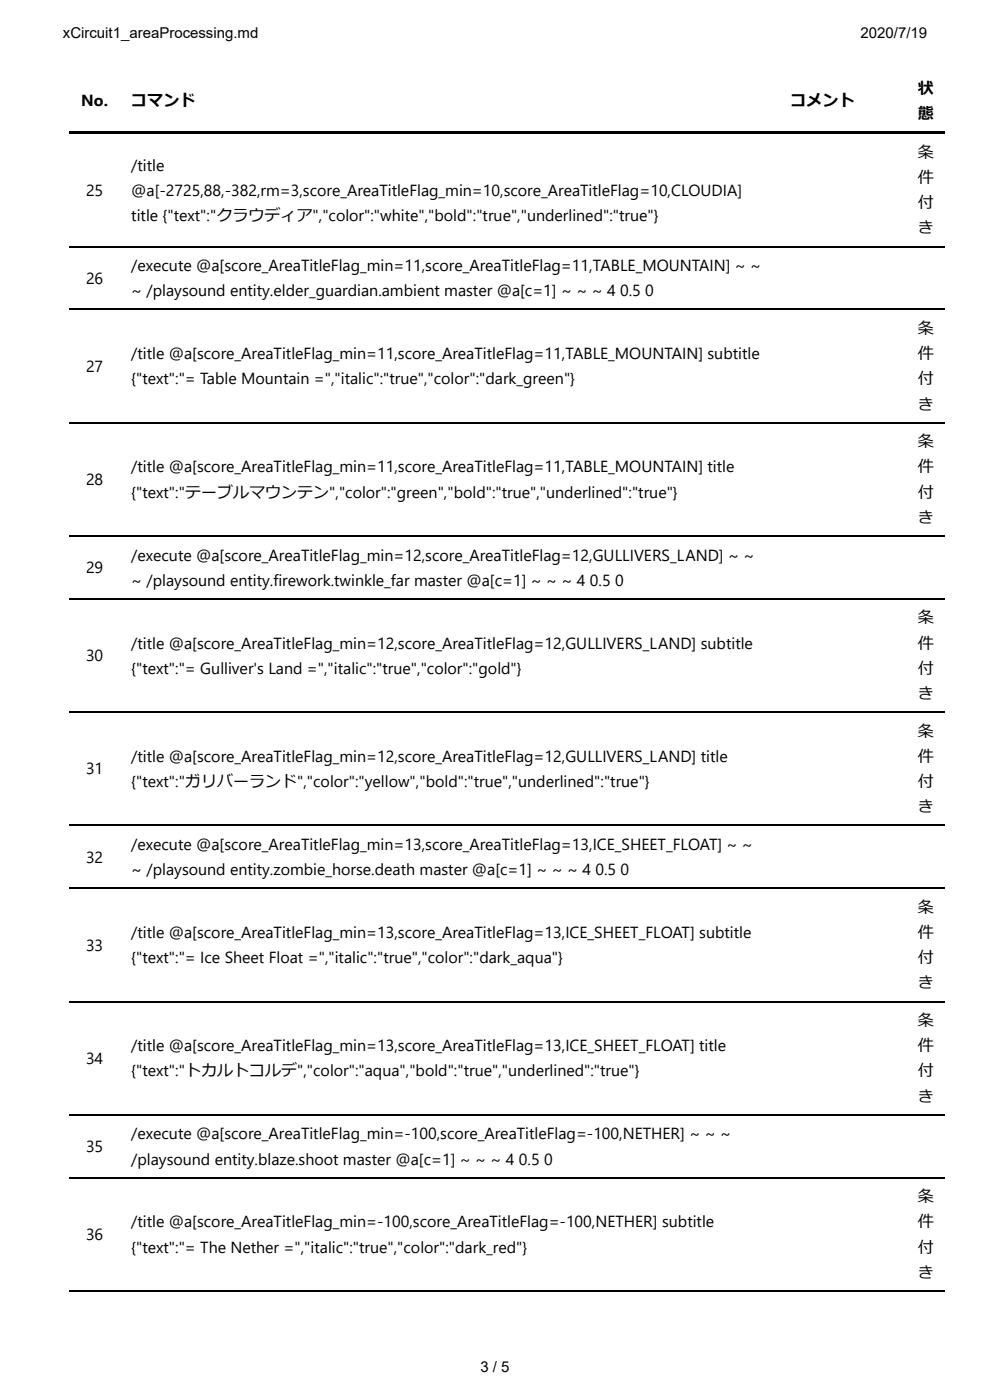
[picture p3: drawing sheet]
<svg xmlns="http://www.w3.org/2000/svg" width="210mm" height="297mm" viewBox="0 0 210 297" stroke-linecap="round" stroke-linejoin="round" font-family="sans-serif">
<defs><g id="words">
<g font-size="3.4">
<text x="17.2" y="22.6">No.</text>
<text x="27.8" y="22.6">コマンド</text>
<text x="167.6" y="22.6">コメント</text>
<text x="194.6" y="19.9">状</text>
<text x="194.6" y="25.3">態</text>
<text x="194.6" y="33.5">条</text>
<text x="18.2" y="41.5">25</text>
<text x="27.8" y="36.2">/title</text>
<text x="27.8" y="41.5">@a[-2725,88,-382,rm=3,score_AreaTitleFlag_min=10,score_AreaTitleFlag=10,CLOUDIA]</text>
<text x="194.6" y="38.8">件</text>
<text x="27.8" y="46.8">title {&quot;text&quot;:&quot;クラウディア&quot;,&quot;color&quot;:&quot;white&quot;,&quot;bold&quot;:&quot;true&quot;,&quot;underlined&quot;:&quot;true&quot;}</text>
<text x="194.6" y="44.2">付</text>
<text x="194.6" y="49.5">き</text>
<text x="27.8" y="57.5">/execute @a[score_AreaTitleFlag_min=11,score_AreaTitleFlag=11,TABLE_MOUNTAIN] ~ ~</text>
<text x="18.2" y="60.2">26</text>
<text x="27.8" y="62.9">~ /playsound entity.elder_guardian.ambient master @a[c=1] ~ ~ ~ 4 0.5 0</text>
<text x="194.6" y="70.9">条</text>
<text x="27.8" y="76.2">/title @a[score_AreaTitleFlag_min=11,score_AreaTitleFlag=11,TABLE_MOUNTAIN] subtitle</text>
<text x="194.6" y="76.2">件</text>
<text x="18.2" y="78.9">27</text>
<text x="27.8" y="81.6">{&quot;text&quot;:&quot;= Table Mountain =&quot;,&quot;italic&quot;:&quot;true&quot;,&quot;color&quot;:&quot;dark_green&quot;}</text>
<text x="194.6" y="81.6">付</text>
<text x="194.6" y="86.9">き</text>
<text x="194.6" y="94.9">条</text>
<text x="27.8" y="100.2">/title @a[score_AreaTitleFlag_min=11,score_AreaTitleFlag=11,TABLE_MOUNTAIN] title</text>
<text x="194.6" y="100.2">件</text>
<text x="18.2" y="102.9">28</text>
<text x="27.8" y="105.6">{&quot;text&quot;:&quot;テーブルマウンテン&quot;,&quot;color&quot;:&quot;green&quot;,&quot;bold&quot;:&quot;true&quot;,&quot;underlined&quot;:&quot;true&quot;}</text>
<text x="194.6" y="105.6">付</text>
<text x="194.6" y="110.9">き</text>
<text x="27.8" y="118.9">/execute @a[score_AreaTitleFlag_min=12,score_AreaTitleFlag=12,GULLIVERS_LAND] ~ ~</text>
<text x="18.2" y="121.6">29</text>
<text x="27.8" y="124.3">~ /playsound entity.firework.twinkle_far master @a[c=1] ~ ~ ~ 4 0.5 0</text>
<text x="27.8" y="137.6">/title @a[score_AreaTitleFlag_min=12,score_AreaTitleFlag=12,GULLIVERS_LAND] subtitle</text>
<text x="194.6" y="132.3">条</text>
<text x="194.6" y="137.6">件</text>
<text x="18.2" y="140.3">30</text>
<text x="27.8" y="142.9">{&quot;text&quot;:&quot;= Gulliver's Land =&quot;,&quot;italic&quot;:&quot;true&quot;,&quot;color&quot;:&quot;gold&quot;}</text>
<text x="194.6" y="142.9">付</text>
<text x="194.6" y="148.3">き</text>
<text x="27.8" y="161.6">/title @a[score_AreaTitleFlag_min=12,score_AreaTitleFlag=12,GULLIVERS_LAND] title</text>
<text x="194.6" y="156.3">条</text>
<text x="194.6" y="161.6">件</text>
<text x="18.2" y="164.3">31</text>
<text x="27.8" y="167">{&quot;text&quot;:&quot;ガリバーランド&quot;,&quot;color&quot;:&quot;yellow&quot;,&quot;bold&quot;:&quot;true&quot;,&quot;underlined&quot;:&quot;true&quot;}</text>
<text x="194.6" y="167">付</text>
<text x="194.6" y="172.3">き</text>
<text x="18.2" y="183">32</text>
<text x="27.8" y="180.3">/execute @a[score_AreaTitleFlag_min=13,score_AreaTitleFlag=13,ICE_SHEET_FLOAT] ~ ~</text>
<text x="27.8" y="185.7">~ /playsound entity.zombie_horse.death master @a[c=1] ~ ~ ~ 4 0.5 0</text>
<text x="194.6" y="193.7">条</text>
<text x="18.2" y="201.7">33</text>
<text x="27.8" y="199">/title @a[score_AreaTitleFlag_min=13,score_AreaTitleFlag=13,ICE_SHEET_FLOAT] subtitle</text>
<text x="194.6" y="199">件</text>
<text x="27.8" y="204.3">{&quot;text&quot;:&quot;= Ice Sheet Float =&quot;,&quot;italic&quot;:&quot;true&quot;,&quot;color&quot;:&quot;dark_aqua&quot;}</text>
<text x="194.6" y="204.3">付</text>
<text x="194.6" y="209.7">き</text>
<text x="194.6" y="217.7">条</text>
<text x="18.2" y="225.7">34</text>
<text x="27.8" y="223">/title @a[score_AreaTitleFlag_min=13,score_AreaTitleFlag=13,ICE_SHEET_FLOAT] title</text>
<text x="194.6" y="223">件</text>
<text x="27.8" y="228.4">{&quot;text&quot;:&quot;トカルトコルデ&quot;,&quot;color&quot;:&quot;aqua&quot;,&quot;bold&quot;:&quot;true&quot;,&quot;underlined&quot;:&quot;true&quot;}</text>
<text x="194.6" y="228.4">付</text>
<text x="194.6" y="233.7">き</text>
<text x="18.2" y="244.4">35</text>
<text x="27.8" y="241.7">/execute @a[score_AreaTitleFlag_min=-100,score_AreaTitleFlag=-100,NETHER] ~ ~ ~</text>
<text x="27.8" y="247.1">/playsound entity.blaze.shoot master @a[c=1] ~ ~ ~ 4 0.5 0</text>
<text x="194.6" y="255.1">条</text>
<text x="18.2" y="263.1">36</text>
<text x="27.8" y="260.4">/title @a[score_AreaTitleFlag_min=-100,score_AreaTitleFlag=-100,NETHER] subtitle</text>
<text x="194.6" y="260.4">件</text>
<text x="27.8" y="265.7">{&quot;text&quot;:&quot;= The Nether =&quot;,&quot;italic&quot;:&quot;true&quot;,&quot;color&quot;:&quot;dark_red&quot;}</text>
<text x="194.6" y="265.7">付</text>
<text x="194.6" y="271.1">き</text>
</g>
<g font-size="3.2">
<text x="13.3" y="8.1">xCircuit1_areaProcessing.md</text>
<text x="182.4" y="8.1">2020/7/19</text>
<text x="101.9" y="291">3 / 5</text>
</g>
</g></defs>
<g fill="none" stroke="#000" stroke-width=".24">
<path d="M14.7 28.3h185.7M14.7 28h185.7M14.7 52.3h185.7M14.7 65.7h185.7M14.7 89.7h185.7M14.7 113.7h185.7M14.7 127.1h185.7M14.7 151.1h185.7M14.7 175.1h185.7M14.7 188.5h185.7M14.7 212.5h185.7M14.7 236.5h185.7"/>
<path d="M14.7 249.8h185.7M14.7 273.9h185.7"/>
</g>
<use href="#words"/>
</svg>
